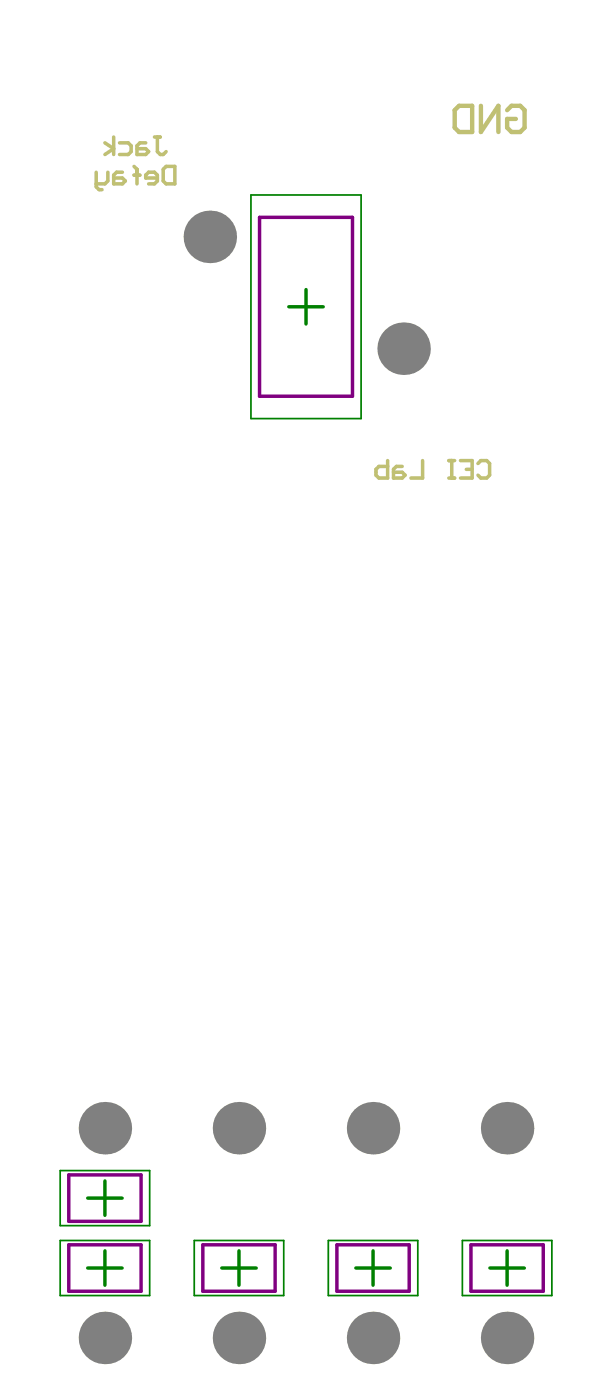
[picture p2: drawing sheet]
<svg xmlns="http://www.w3.org/2000/svg" width="59mm" height="135mm" viewBox="0 0 59 135" stroke-linecap="round" stroke-linejoin="round" font-family="sans-serif">
<path d="M27.9 29.7h3.4M29.6 28v3.3M8.5 115.9h3.3M10.1 114.3v3.3M8.5 122.7h3.3M10.1 121v3.4M21.4 122.7h3.4M23.1 121v3.4M34.4 122.7h3.3M36.1 121v3.4M47.4 122.7h3.3M49 121v3.4" fill="none" stroke="#008000" stroke-width=".33"/>
<path d="M24.3 18.9h10.6v21.6h-10.6zM5.8 113.3h8.7v5.3h-8.7zM5.8 120h8.7v5.4h-8.7zM18.8 120h8.6v5.4h-8.6zM31.7 120h8.7v5.4h-8.7zM44.7 120h8.7v5.4h-8.7z" fill="none" stroke="#008000" stroke-width=".17"/>
<path d="M25.1 21h9v17.3h-9zM6.6 113.7h7v4.5h-7zM6.6 120.4h7v4.5h-7zM19.6 120.4h7v4.5h-7zM32.6 120.4h7v4.5h-7zM45.5 120.4h7v4.5h-7z" fill="none" stroke="#800080" stroke-width=".33"/>
<path d="M44.4 10.2h1.3v2.6h-1.3l-.4-.4v-1.7zM46.5 10.2v2.6l1.7-2.6v2.6M49 10.7l.5-.5h.8l.4 .5v1.7l-.4 .4h-.8l-.5-.4v-.9h.9" fill="none" stroke="#c0c073" stroke-width=".42"/>
<g fill="none" stroke="#c0c073" stroke-width=".34">
<path d="M9.3 16.7v1.4l.3 .3h.3M10.1 13.8l.9 .6-.9 .6M10.4 16.7v.8l-.3 .3h-.8M11 13.3v1.7M11.6 13.8h.8l.3 .3v.6l-.3 .3h-.8M11.8 16.7h-.5l-.3 .2v.9h.8l.3-.3-.3-.3h-.8M13 16.1l.2 .3v1.4M13 16.9h.5M14.1 13.8h-.6l-.3 .3v.9h.9l.3-.3-.3-.3h-.9M14.9 13.3h.6M15.2 13.3v1.4l.3 .3h.3l.3-.3M15.2 17.2h-1.1v-.3l.3-.2h.5l.3 .2v.6l-.3 .3h-.5"/>
<path d="M16.1 16.1h.8v1.7h-.8l-.3-.3v-1.1zM37.5 44.6v1.7h-.9l-.2-.3v-.6l.2-.3h.9M38.9 45.1h-.6l-.3 .3v.9h.9l.3-.3-.3-.3h-.9M40.9 44.6v1.7h-1.2M43.4 44.6h.6M43.4 46.3h.6M43.7 44.6v1.7M44.5 44.6h1.1v1.7h-1.1M45.1 45.4h.5M46.2 44.8l.3-.2h.6l.2 .2v1.2l-.2 .3h-.6l-.3-.3"/>
</g>
<g fill="#808080">
<circle cx="10.1" cy="129.5" r="2.54"/>
<circle cx="23.1" cy="129.5" r="2.54"/>
<circle cx="20.3" cy="22.9" r="2.54"/>
<circle cx="49" cy="129.5" r="2.54"/>
<circle cx="10.1" cy="109.2" r="2.54"/>
<circle cx="23.1" cy="109.2" r="2.54"/>
<circle cx="49" cy="109.2" r="2.54"/>
<circle cx="39" cy="33.7" r="2.54"/>
<circle cx="36.1" cy="129.5" r="2.54"/>
<circle cx="36.1" cy="109.2" r="2.54"/>
</g>
</svg>
